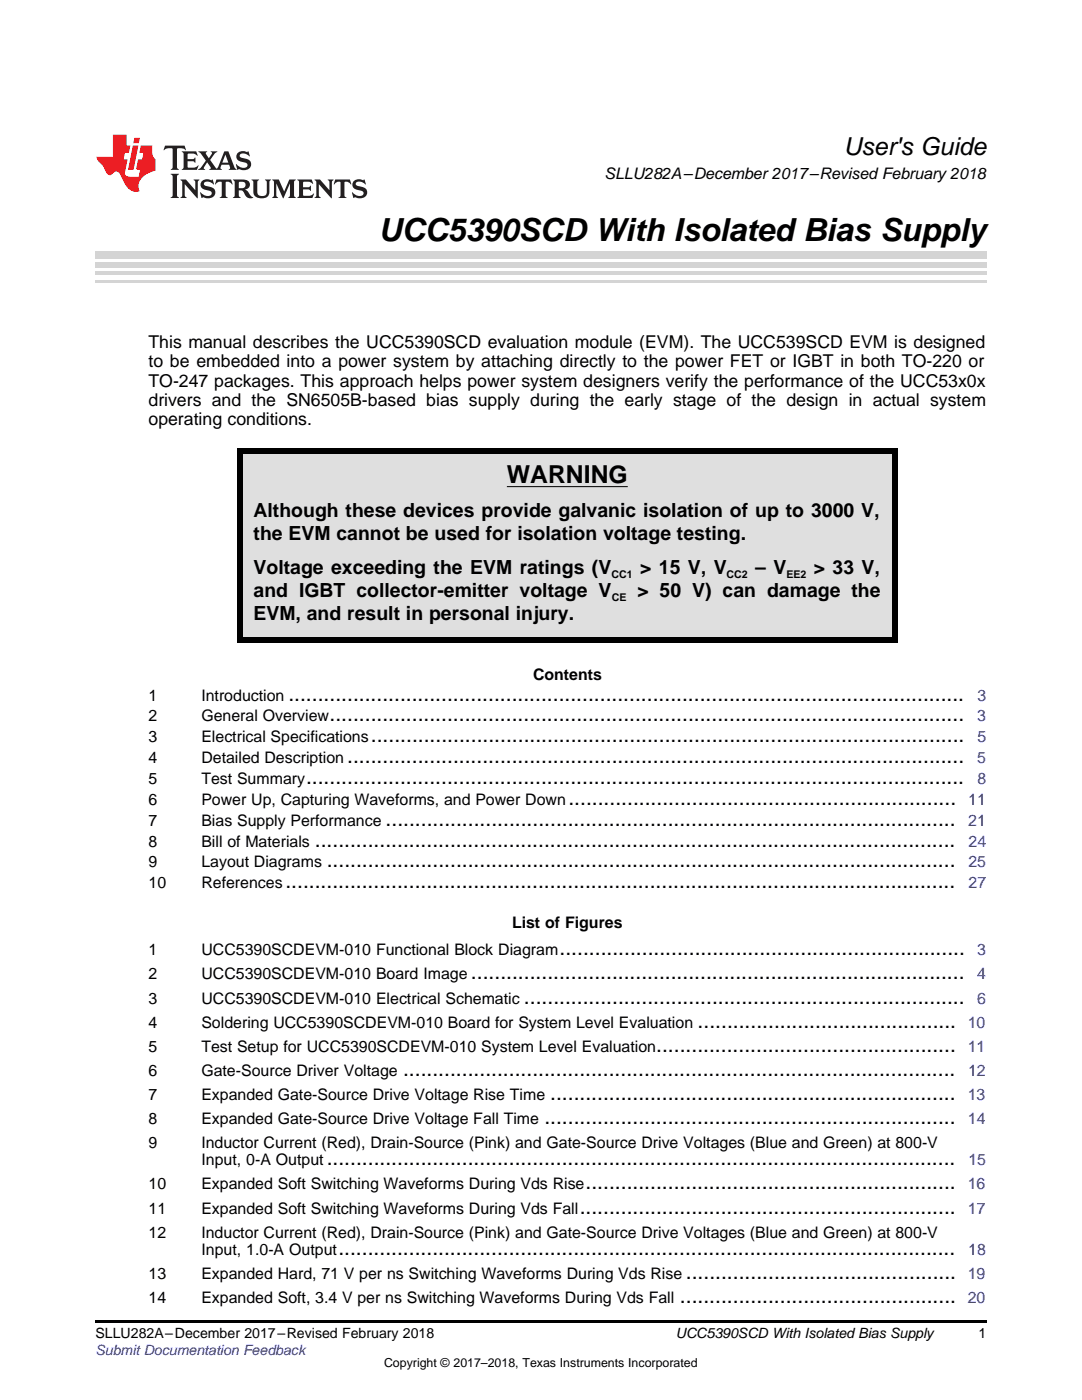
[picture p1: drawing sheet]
<svg xmlns="http://www.w3.org/2000/svg" width="216mm" height="279mm" viewBox="0 0 216 279" stroke-linecap="round" stroke-linejoin="round" font-family="sans-serif">
<defs><g id="words">
<text font-size="6.3" x="75.6" y="48">UCC5390SCD With Isolated Bias Supply</text>
<g font-size="4.9">
<text x="168.3" y="30.9">User's Guide</text>
<text x="101.1" y="96.4">WARNING</text>
</g>
<g font-size="4.2">
<text x="57.5" y="139.8">...................................................................................................................</text>
<text x="65.8" y="144">............................................................................................................</text>
<text x="74" y="148.1">.....................................................................................................</text>
<text x="69.3" y="152.3">.........................................................................................................</text>
<text x="61.1" y="156.5">................................................................................................................</text>
<text x="113.4" y="160.6">..................................................................</text>
<text x="76.9" y="164.8">.................................................................................................</text>
<text x="62.8" y="168.9">.............................................................................................................</text>
<text x="65.2" y="173.1">...........................................................................................................</text>
<text x="56.9" y="177.3">..................................................................................................................</text>
<text x="111.7" y="190.7">.....................................................................</text>
<text x="94" y="195.5">....................................................................................</text>
<text x="104.6" y="200.3">...........................................................................</text>
<text x="130.9" y="209.9">...................................................</text>
<text x="139.2" y="205.1">............................................</text>
<text x="80.4" y="214.7">..............................................................................................</text>
<text x="109.8" y="219.5">.....................................................................</text>
<text x="108.6" y="224.3">......................................................................</text>
<text x="65.2" y="232.6">...........................................................................................................</text>
<text x="116.8" y="237.4">...............................................................</text>
<text x="115.7" y="242.2">................................................................</text>
<text x="67.5" y="250.5">.........................................................................................................</text>
<text x="136.9" y="255.3">..............................................</text>
<text x="135.7" y="260.1">...............................................</text>
</g>
<g font-size="3.9">
<text x="50.6" y="103.2">Although these devices provide galvanic isolation of up to 3000 V,</text>
<text x="50.6" y="107.8">the EVM cannot be used for isolation voltage testing.</text>
<text x="50.6" y="114.5">Voltage exceeding the EVM ratings (V</text>
<text x="50.6" y="119.1">and IGBT collector-emitter voltage V</text>
<text x="127.2" y="119.1">&gt; 50 V) can damage the</text>
<text x="127.7" y="114.5">&gt; 15 V, V</text>
<text x="150.7" y="114.5">– V</text>
<text x="162.4" y="114.5">&gt; 33 V,</text>
<text x="50.6" y="123.7">EVM, and result in personal injury.</text>
</g>
<g font-size="3.5">
<text x="29.6" y="69.4">This manual describes the UCC5390SCD evaluation module (EVM). The UCC539SCD EVM is designed</text>
<text x="29.6" y="73.3">to be embedded into a power system by attaching directly to the power FET or IGBT in both TO-220 or</text>
<text x="29.6" y="77.2">TO-247 packages. This approach helps power system designers verify the performance of the UCC53x0x</text>
<text x="29.6" y="81">drivers and the SN6505B-based bias supply during the early stage of the design in actual system</text>
<text x="29.6" y="84.9">operating conditions.</text>
</g>
<g font-size="3.2">
<text x="120.6" y="35.7">SLLU282A–December 2017–Revised February 2018</text>
<text x="106.4" y="135.7">Contents</text>
<text x="29.6" y="139.8">1</text>
<text x="29.6" y="144">2</text>
<text x="40.2" y="139.8">Introduction</text>
<text x="40.2" y="144">General Overview</text>
<text x="29.6" y="148.1">3</text>
<text x="40.2" y="148.1">Electrical Specifications</text>
<text x="29.6" y="152.3">4</text>
<text x="40.2" y="152.3">Detailed Description</text>
<text x="29.6" y="156.5">5</text>
<text x="29.6" y="160.6">6</text>
<text x="40.2" y="156.5">Test Summary</text>
<text x="40.2" y="160.6">Power Up, Capturing Waveforms, and Power Down</text>
<text x="29.6" y="164.8">7</text>
<text x="40.2" y="164.8">Bias Supply Performance</text>
<text x="29.6" y="168.9">8</text>
<text x="29.6" y="173.1">9</text>
<text x="40.2" y="168.9">Bill of Materials</text>
<text x="40.2" y="173.1">Layout Diagrams</text>
<text x="29.6" y="177.3">10</text>
<text x="40.2" y="177.3">References</text>
<text x="102.2" y="185.1">List of Figures</text>
<text x="29.6" y="190.7">1</text>
<text x="40.2" y="190.7">UCC5390SCDEVM-010 Functional Block Diagram</text>
<text x="29.6" y="195.5">2</text>
<text x="40.2" y="195.5">UCC5390SCDEVM-010 Board Image</text>
<text x="29.6" y="200.3">3</text>
<text x="40.2" y="200.3">UCC5390SCDEVM-010 Electrical Schematic</text>
<text x="29.6" y="205.1">4</text>
<text x="29.6" y="209.9">5</text>
<text x="40.2" y="205.1">Soldering UCC5390SCDEVM-010 Board for System Level Evaluation</text>
<text x="40.2" y="209.9">Test Setup for UCC5390SCDEVM-010 System Level Evaluation</text>
<text x="29.6" y="214.7">6</text>
<text x="40.2" y="214.7">Gate-Source Driver Voltage</text>
<text x="29.6" y="219.5">7</text>
<text x="40.2" y="219.5">Expanded Gate-Source Drive Voltage Rise Time</text>
<text x="29.6" y="224.3">8</text>
<text x="40.2" y="224.3">Expanded Gate-Source Drive Voltage Fall Time</text>
<text x="29.6" y="229.2">9</text>
<text x="40.2" y="229.2">Inductor Current (Red), Drain-Source (Pink) and Gate-Source Drive Voltages (Blue and Green) at 800-V</text>
<text x="40.2" y="232.6">Input, 0-A Output</text>
<text x="29.6" y="237.4">10</text>
<text x="40.2" y="237.4">Expanded Soft Switching Waveforms During Vds Rise</text>
<text x="29.6" y="242.2">11</text>
<text x="40.2" y="242.2">Expanded Soft Switching Waveforms During Vds Fall</text>
<text x="29.6" y="247.1">12</text>
<text x="40.2" y="247.1">Inductor Current (Red), Drain-Source (Pink) and Gate-Source Drive Voltages (Blue and Green) at 800-V</text>
<text x="40.2" y="250.5">Input, 1.0-A Output</text>
<text x="29.6" y="255.3">13</text>
<text x="40.2" y="255.3">Expanded Hard, 71 V per ns Switching Waveforms During Vds Rise</text>
<text x="29.6" y="260.1">14</text>
<text x="40.2" y="260.1">Expanded Soft, 3.4 V per ns Switching Waveforms During Vds Fall</text>
</g>
<g font-size="3.2" fill="#00f">
<text x="195" y="144">3</text>
<text x="195" y="139.8">3</text>
<text x="195" y="148.1">5</text>
<text x="195" y="152.3">5</text>
<text x="193.2" y="160.6">11</text>
<text x="195" y="156.5">8</text>
<text x="193.2" y="164.8">21</text>
<text x="193.2" y="173.1">25</text>
<text x="193.3" y="168.9">24</text>
<text x="193.3" y="177.3">27</text>
<text x="195" y="190.7">3</text>
<text x="195" y="195.5">4</text>
<text x="195" y="200.3">6</text>
<text x="193.1" y="205.1">10</text>
<text x="193.1" y="209.9">11</text>
<text x="193.2" y="214.7">12</text>
<text x="193.1" y="219.5">13</text>
<text x="193.1" y="224.3">14</text>
<text x="193.2" y="232.6">15</text>
<text x="193.1" y="237.4">16</text>
<text x="193.1" y="242.2">17</text>
<text x="193.2" y="250.5">18</text>
<text x="193.1" y="255.3">19</text>
<text x="193.1" y="260.1">20</text>
</g>
<g font-size="2.8">
<text x="19" y="267.1">SLLU282A–December 2017–Revised February 2018</text>
<text x="134.9" y="267.1">UCC5390SCD With Isolated Bias Supply</text>
<text x="195.3" y="267">1</text>
</g>
<text font-size="2.8" fill="#00f" x="19" y="270.4">Submit Documentation Feedback</text>
<text font-size="2.5" x="76.6" y="272.7">Copyright © 2017–2018, Texas Instruments Incorporated</text>
<g font-size="2.1">
<text x="122" y="115.3">CC1</text>
<text x="122.1" y="119.9">CE</text>
<text x="145" y="115.3">CC2</text>
<text x="156.9" y="115.3">EE2</text>
</g>
</g></defs>
<path d="M47.4 90.6h131.7v36.6h-131.7z" fill="#dfdfdf"/>
<path d="M47.4 89.5h131.7v1.1h-131.7zM47.4 127.2h131.7v1.1h-131.7zM47.4 89.5h1.1v38.8h-1.1zM178 89.5h1.1v38.8h-1.1zM19 263.5h177.8v.6h-177.8z" fill="#000"/>
<path d="M19 56.1h177.8" fill="none" stroke="#d4d4d4" stroke-width=".42"/>
<g fill="#d4d4d4">
<path d="M19 54.2h177.8v.7h-177.8z"/>
<path d="M19 52.4h177.8v1h-177.8z"/>
<path d="M19 50.3h177.8v1.4h-177.8z"/>
</g>
<path d="M32.9 29.1l-.3 .9h.1a1.64 1.64 0 0 1 1.7-.3l.1 3.6-.4 .6h1.6l-.4-.6v-3.5v-.1l.4-.1a1.36 1.36 0 0 1 1.3 .4h.1l-.3-.9zM36.3 30.2l.3 .3v.3v2.5v.3l-.3 .3h3l.3-.9h-.1a1.87 1.87 0 0 1-2 .4l-.1-1.2h1.2l.4 .3v-1.1l-.4 .3-1.2 .1 .1-1.1 .2-.1a1.66 1.66 0 0 1 1.7 .5l.1-.1-.3-.8zM39.6 30.2l1.5 1.9-.9 1.2-.7 .6h1.4l-.3-.3 .7-1.2 .8 1.2-.3 .3h2.5l-.3-.3 .2-.7h1.5l.2 .6-.3 .4h1.6l-.4-.5-1.2-3.2h-.8l-1.2 2.9-.4 .6-1.3-1.8 .9-1.1 .6-.6h-1.4l.3 .3-.6 1.1-.6-1 .2-.4zM45 30.8l.6 1.7h-1.2zM47.4 30.6a1.04 1.04 0 0 0-.2 1.1 1.04 1.04 0 0 0 1 .6l1 .2a.5 .5 0 0 1 .2 .6 .5 .5 0 0 1-.5 .4 1.76 1.76 0 0 1-1.7-.8l-.1 .1 .3 1.1 .2-.1a2.54 2.54 0 0 0 2.2-.3 1.12 1.12 0 0 0 .2-1.2 1.12 1.12 0 0 0-1-.6l-1-.3a.4 .4 0 0 1-.2-.4 .4 .4 0 0 1 .4-.3 1.6 1.6 0 0 1 1.6 .5h.1l-.3-1-.3 .2-.2-.1a1.62 1.62 0 0 0-1.7 .3zM34.1 34.7l.3 .3 .1 .3v3.6l-.1 .3-.3 .3h1.6l-.3-.3-.1-.3v-3.6l.1-.3 .3-.3zM36 35.8l.4 .6v2.5l-.1 .3-.3 .3h1.2l-.3-.6v-2.1l2.6 2.8v-3.2l.3-.6h-1.2l.3 .4 .1 1.7-1.9-2.1zM40.3 36.2a1.04 1.04 0 0 0-.2 1.1 1.04 1.04 0 0 0 .9 .6l1 .3a.5 .5 0 0 1 .2 .5 .5 .5 0 0 1-.4 .4 1.76 1.76 0 0 1-1.8-.7h-.1l.3 1.1 .2-.1a2.55 2.55 0 0 0 2.3-.3 1.12 1.12 0 0 0 .2-1.2 1.12 1.12 0 0 0-1-.6l-1-.3a.41 .41 0 0 1-.2-.4 .41 .41 0 0 1 .4-.3 1.6 1.6 0 0 1 1.5 .5h.1l-.3-1-.2 .2-.2-.1a1.64 1.64 0 0 0-1.7 .3zM43.2 35.8l-.3 1h.1a.95 .95 0 0 1 1.2-.5v2.6v.3l-.4 .3h1.6l-.3-.3-.1-.3v-2.4l.3-.2a1.02 1.02 0 0 1 1 .5h.1l-.3-1zM46.5 35.8l.3 .4v.2v2.5v.3l-.3 .3h1.5l-.3-.3-.1-1.2a.9 .9 0 0 1 1.2 .8 1.07 1.07 0 0 0 1.7 .6 1.97 1.97 0 0 1-1.1-1.3l-.5-.3a.98 .98 0 0 0 1-1 .98 .98 0 0 0-1-.9zM47.7 36.3h.2a.81 .81 0 0 1 1.1 .6 .64 .64 0 0 1-.7 .7h-.7zM50.2 35.8l.3 .4 .1 .2v1.9a1.59 1.59 0 0 0 2.1 1.2 1.15 1.15 0 0 0 1.1-1.2v-2.1l.3-.4h-1.2l.3 .6v1.9a.97 .97 0 0 1-.7 .9 .97 .97 0 0 1-1.1-.6l-.1-2.2 .1-.2 .3-.4zM54.3 35.8l.3 .4 .1 .2v2.5l-.4 .6h1.2l-.4-.6v-2.3l1.4 3 1.4-3v2.3l-.4 .6h1.5l-.3-.3v-.3v-2.5v-.2l.3-.4h-1.3l-1 2.4-1.1-2.4zM59.3 35.8l.3 .4 .1 .2v2.5l-.1 .3-.3 .3h3l.4-.8-.1-.1a1.88 1.88 0 0 1-2.1 .4v-1.2h1.2l.3 .3v-1l-.3 .2-1.2 .1v-1l.3-.1a1.66 1.66 0 0 1 1.6 .4h.1l-.3-.9zM62.8 35.8l.3 .6v2.5v.3l-.3 .3h1.2l-.4-.6v-2.1l2.6 2.8v-3.2l.3-.6h-1.1l.3 .4v1.7l-1.8-2.1zM66.9 35.8l-.3 1h.1a.95 .95 0 0 1 1.2-.5v2.6v.3l-.4 .3h1.6l-.3-.3-.1-.3v-2.4l.3-.2a1.02 1.02 0 0 1 1 .5h.1l-.3-1zM70.6 36.2a1.04 1.04 0 0 0-.2 1.1 1.04 1.04 0 0 0 .9 .6l1 .3a.5 .5 0 0 1 .2 .5 .5 .5 0 0 1-.4 .4 1.75 1.75 0 0 1-1.8-.7h-.1l.3 1.1 .2-.1a2.56 2.56 0 0 0 2.3-.3 1.12 1.12 0 0 0 .2-1.2 1.12 1.12 0 0 0-1-.6l-1-.3a.4 .4 0 0 1-.2-.4 .4 .4 0 0 1 .4-.3 1.6 1.6 0 0 1 1.5 .5h.1l-.3-1-.2 .2-.2-.1a1.64 1.64 0 0 0-1.7 .3z" fill="#231f20"/>
<path d="M22.5 26.9v4.4h-3.2a2.57 2.57 0 0 0 1.2 1.7l.4 .8a1.22 1.22 0 0 0 1.3 1.1l.2-.2a.9 .9 0 0 1 1-.5 .9 .9 0 0 1 .7 .9l.5 1.1a2.58 2.58 0 0 0 3.3 1.9 2.35 2.35 0 0 1 .9-3.1l1.1-.6 1.1-.3v-2.3a1.45 1.45 0 0 1-.6-1.3v-1.5h-2.3l-.3 1.5h.8l-.2 1.3h-.9l-.3 1.6 .1 .4 .7 .1-.3 1.4h-1.1a1.52 1.52 0 0 1-1.7-.6l.6-2.9h-.8l.2-1.3h.8l.3-1.5h-.7v-2.1zM26.5 29l-1 4.9h1.2l.9-4.9zM26.8 27.5l-.2 1.1h1.1l.2-1.1z" fill="#ee1d23"/>
<path d="M101.1 97.1h24.2" fill="none" stroke="#000" stroke-width=".2"/>
<use href="#words"/>
</svg>
